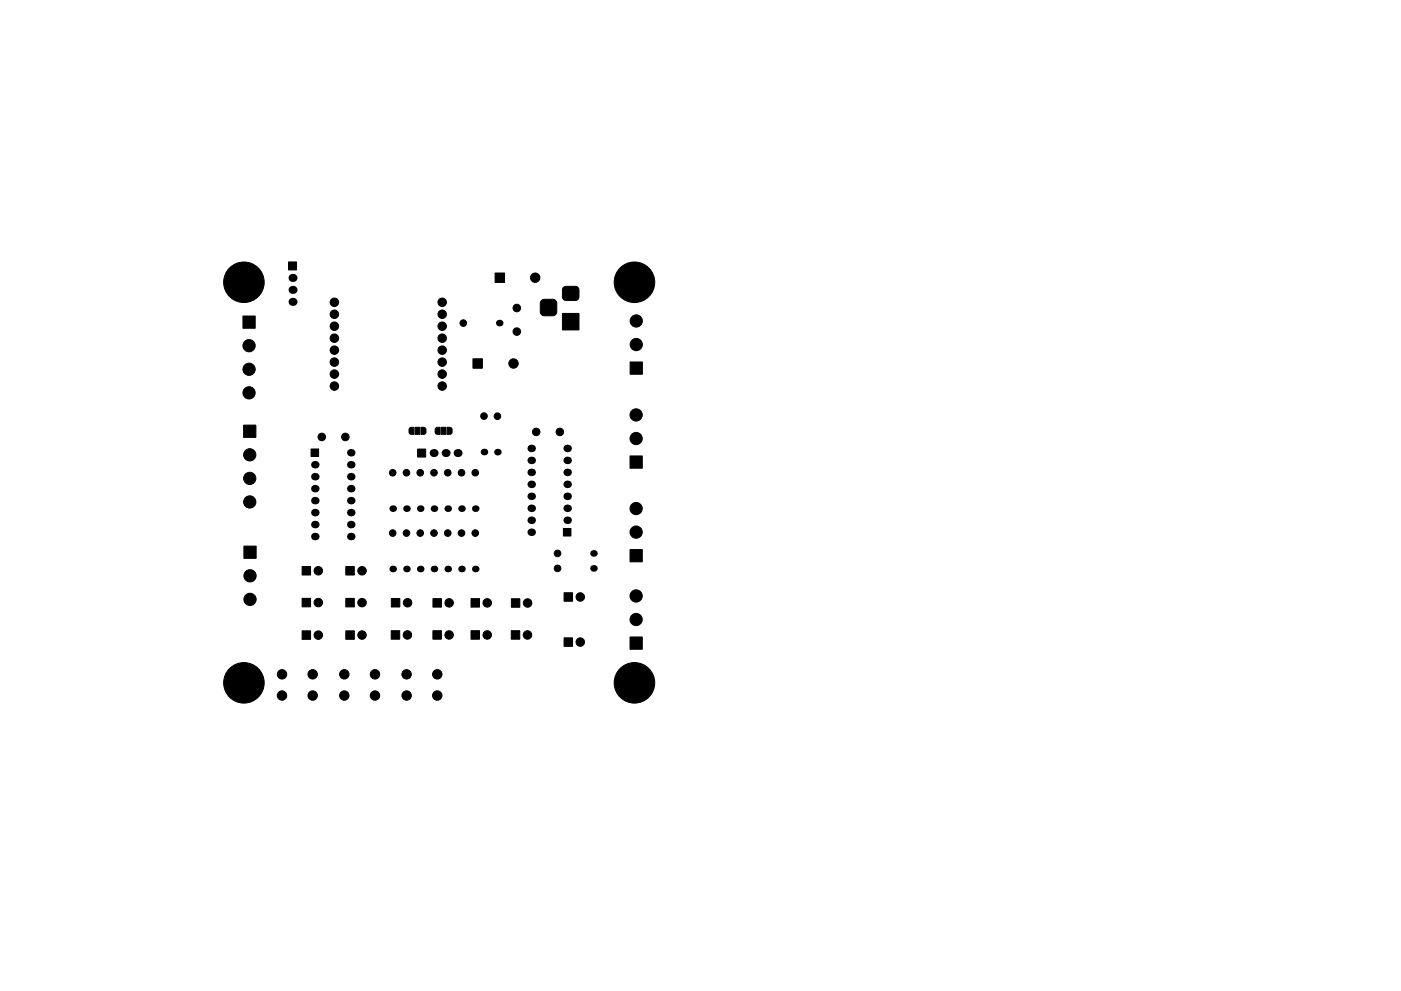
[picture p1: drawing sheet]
<svg xmlns="http://www.w3.org/2000/svg" width="297mm" height="210mm" viewBox="0 0 297 210" stroke-linecap="round" stroke-linejoin="round" font-family="sans-serif">
<g fill="#000">
<circle cx="62" cy="59" r=".85"/>
<circle cx="62" cy="61.5" r=".85"/>
<circle cx="62" cy="64" r=".85"/>
<circle cx="105.8" cy="68.5" r=".7"/>
<circle cx="66.8" cy="98.6" r=".8"/>
<circle cx="74.4" cy="96.1" r=".8"/>
<circle cx="74.4" cy="98.6" r=".8"/>
<circle cx="91.9" cy="96.1" r=".85"/>
<circle cx="94.5" cy="96.1" r=".85"/>
<circle cx="97" cy="96.1" r=".85"/>
<circle cx="102.6" cy="95.9" r=".7"/>
<circle cx="105.5" cy="95.9" r=".7"/>
<circle cx="112.6" cy="95.1" r=".8"/>
<circle cx="112.6" cy="97.7" r=".8"/>
<circle cx="120.2" cy="97.7" r=".8"/>
<circle cx="120.2" cy="95.1" r=".8"/>
<circle cx="66.8" cy="113.8" r=".8"/>
<circle cx="66.8" cy="103.7" r=".8"/>
<circle cx="66.8" cy="111.3" r=".8"/>
<circle cx="66.8" cy="108.8" r=".8"/>
<circle cx="66.8" cy="106.2" r=".8"/>
<circle cx="66.8" cy="101.1" r=".8"/>
<circle cx="74.4" cy="106.2" r=".8"/>
<circle cx="74.4" cy="108.8" r=".8"/>
<circle cx="74.4" cy="101.1" r=".8"/>
<circle cx="74.4" cy="103.7" r=".8"/>
<circle cx="74.4" cy="111.3" r=".8"/>
<circle cx="74.4" cy="113.8" r=".8"/>
<circle cx="83.3" cy="107.9" r=".7"/>
<circle cx="86.2" cy="107.9" r=".7"/>
<circle cx="89.1" cy="107.9" r=".7"/>
<circle cx="92" cy="107.9" r=".7"/>
<circle cx="94.9" cy="107.9" r=".7"/>
<circle cx="97.8" cy="107.9" r=".7"/>
<circle cx="100.8" cy="107.9" r=".7"/>
<circle cx="112.6" cy="110.4" r=".8"/>
<circle cx="112.6" cy="105.3" r=".8"/>
<circle cx="112.6" cy="100.2" r=".8"/>
<circle cx="112.6" cy="107.8" r=".8"/>
<circle cx="112.6" cy="102.8" r=".8"/>
<circle cx="112.6" cy="112.9" r=".8"/>
<circle cx="120.2" cy="110.4" r=".8"/>
<circle cx="120.2" cy="100.2" r=".8"/>
<circle cx="120.2" cy="102.8" r=".8"/>
<circle cx="120.2" cy="105.3" r=".8"/>
<circle cx="120.2" cy="107.8" r=".8"/>
<circle cx="125.8" cy="117.4" r=".7"/>
<circle cx="83.3" cy="120.7" r=".7"/>
<circle cx="86.2" cy="120.7" r=".7"/>
<circle cx="89.1" cy="120.7" r=".7"/>
<circle cx="92" cy="120.7" r=".7"/>
<circle cx="94.9" cy="120.7" r=".7"/>
<circle cx="97.8" cy="120.7" r=".7"/>
<circle cx="100.8" cy="120.7" r=".7"/>
<circle cx="125.8" cy="120.6" r=".7"/>
</g>
<g fill="#000" stroke="#000" stroke-width=".21">
<path d="M61.2 55.6h1.7v1.7h-1.7zM105 57.9h2v2h-2zM51.5 67h2.6v2.6h-2.6zM100.3 76.1h2v2h-2zM114.8 63.8l.5-.3h1.9a.88 .88 0 0 1 .9 .9v1.7a.88 .88 0 0 1-.9 .9h-1.8a.88 .88 0 0 1-.9-.9l.1-1.8zM119.2 66.5h3.6v3.5h-3.6zM119.5 61l.4-.2 2.1-.1a.75 .75 0 0 1 .8 .8v1.5a.75 .75 0 0 1-.8 .7h-2a.75 .75 0 0 1-.8-.7l.1-1.6zM133.6 76.8h2.6v2.6h-2.6zM51.6 90.2h2.7v2.6h-2.7zM66 95.3h1.6v1.6h-1.6zM86.8 90.8l1-.1v1.5l-.7-.1-.3-.1-.1-.8zM88 90.7h1v1.5h-1z"/>
<path d="M89.3 90.7h.6l.3 .2 .1 .8-.2 .4-.8 .1zM88.5 95.3h1.8v1.7h-1.8zM92.4 90.8l.9-.1v1.5l-.7-.1-.2-.1-.1-.8zM93.6 90.7h1v1.5h-1zM94.8 90.7h.7l.3 .2 .1 .8-.3 .4-.8 .1zM133.6 96.7h2.6v2.6h-2.6zM51.7 115.9h2.6v2.6h-2.6zM119.5 112.1h1.6v1.6h-1.6zM133.6 116.6h2.6v2.6h-2.6zM64 120.2h1.9v1.8h-1.9zM64 126.9h1.9v1.8h-1.9zM64 133.8h1.9v1.8h-1.9z"/>
<path d="M73.3 120.2h1.8v1.8h-1.8zM73.3 127h1.8v1.8h-1.8zM73.3 133.8h1.8v1.8h-1.8zM82.9 133.8h1.8v1.8h-1.8zM83 127h1.8v1.8h-1.8zM91.8 133.8h1.8v1.8h-1.8zM91.8 127h1.8v1.8h-1.8zM99.9 127h1.8v1.8h-1.8zM99.9 133.8h1.8v1.8h-1.8zM108.4 133.8h1.8v1.8h-1.8zM108.4 127h1.8v1.8h-1.8zM119.6 125.8h1.8v1.8h-1.8z"/>
<path d="M119.6 135.3h1.8v1.8h-1.8zM133.6 135.1h2.6v2.6h-2.6z"/>
<circle cx="48.5" cy="59.9" r=".45"/>
<circle cx="49.4" cy="57.6" r=".45"/>
<circle cx="51.7" cy="59.9" r="4.3"/>
<circle cx="51.7" cy="56.7" r=".45"/>
<circle cx="54" cy="57.6" r=".45"/>
<circle cx="54.9" cy="59.9" r=".45"/>
<circle cx="113.5" cy="58.9" r="1"/>
<circle cx="131.3" cy="59.9" r=".45"/>
<circle cx="132.2" cy="57.6" r=".45"/>
<circle cx="134.5" cy="59.9" r="4.3"/>
<circle cx="134.5" cy="56.7" r=".45"/>
<circle cx="136.8" cy="57.6" r=".45"/>
<circle cx="137.7" cy="59.9" r=".45"/>
<circle cx="49.4" cy="62.2" r=".45"/>
<circle cx="51.7" cy="63.1" r=".45"/>
<circle cx="52.8" cy="78.3" r="1.3"/>
<circle cx="52.8" cy="73.3" r="1.3"/>
<circle cx="54" cy="62.2" r=".45"/>
<circle cx="70.9" cy="79.4" r=".9"/>
<circle cx="70.9" cy="76.8" r=".9"/>
<circle cx="70.9" cy="66.7" r=".9"/>
<circle cx="70.9" cy="69.2" r=".9"/>
<circle cx="70.9" cy="64.1" r=".9"/>
<circle cx="70.9" cy="71.8" r=".9"/>
<circle cx="70.9" cy="74.3" r=".9"/>
<circle cx="93.8" cy="76.8" r=".9"/>
<circle cx="93.8" cy="66.7" r=".9"/>
<circle cx="93.8" cy="74.3" r=".9"/>
<circle cx="93.8" cy="69.2" r=".9"/>
<circle cx="93.8" cy="64.1" r=".9"/>
<circle cx="93.8" cy="71.8" r=".9"/>
<circle cx="93.8" cy="79.4" r=".9"/>
<circle cx="98.2" cy="68.5" r=".7"/>
<circle cx="108.9" cy="77.1" r="1"/>
<circle cx="109.6" cy="65.4" r=".8"/>
<circle cx="109.6" cy="70.4" r=".8"/>
<circle cx="132.2" cy="62.2" r=".45"/>
<circle cx="134.5" cy="63.1" r=".45"/>
<circle cx="134.9" cy="73.1" r="1.3"/>
<circle cx="134.9" cy="68.1" r="1.3"/>
<circle cx="136.8" cy="62.2" r=".45"/>
<circle cx="52.8" cy="83.3" r="1.3"/>
<circle cx="52.9" cy="96.5" r="1.3"/>
<circle cx="68.2" cy="92.7" r=".8"/>
<circle cx="70.9" cy="81.9" r=".9"/>
<circle cx="73.2" cy="92.7" r=".8"/>
<circle cx="93.8" cy="81.9" r=".9"/>
<circle cx="102.6" cy="88.3" r=".7"/>
<circle cx="105.5" cy="88.3" r=".7"/>
<circle cx="113.7" cy="91.6" r=".8"/>
<circle cx="118.7" cy="91.6" r=".8"/>
<circle cx="134.9" cy="93" r="1.3"/>
<circle cx="134.9" cy="88" r="1.3"/>
<circle cx="52.9" cy="106.5" r="1.3"/>
<circle cx="52.9" cy="101.5" r="1.3"/>
<circle cx="83.3" cy="100.3" r=".7"/>
<circle cx="83.3" cy="113.1" r=".7"/>
<circle cx="86.2" cy="113.1" r=".7"/>
<circle cx="86.2" cy="100.3" r=".7"/>
<circle cx="89.1" cy="113.1" r=".7"/>
<circle cx="89.1" cy="100.3" r=".7"/>
<circle cx="92" cy="100.3" r=".7"/>
<circle cx="92" cy="113.1" r=".7"/>
<circle cx="94.9" cy="113.1" r=".7"/>
<circle cx="94.9" cy="100.3" r=".7"/>
<circle cx="97.8" cy="100.3" r=".7"/>
<circle cx="97.8" cy="113.1" r=".7"/>
<circle cx="100.8" cy="113.1" r=".7"/>
<circle cx="100.8" cy="100.3" r=".7"/>
<circle cx="118.2" cy="117.4" r=".7"/>
<circle cx="134.9" cy="112.9" r="1.3"/>
<circle cx="134.9" cy="107.9" r="1.3"/>
<circle cx="53" cy="122.2" r="1.3"/>
<circle cx="53" cy="127.2" r="1.3"/>
<circle cx="67.5" cy="127.8" r=".9"/>
<circle cx="67.5" cy="121.1" r=".9"/>
<circle cx="67.5" cy="134.7" r=".9"/>
<circle cx="76.8" cy="121.1" r=".9"/>
<circle cx="76.8" cy="134.7" r=".9"/>
<circle cx="76.8" cy="127.9" r=".9"/>
<circle cx="86.4" cy="134.7" r=".9"/>
<circle cx="86.4" cy="127.9" r=".9"/>
<circle cx="95.2" cy="134.7" r=".9"/>
<circle cx="95.2" cy="127.9" r=".9"/>
<circle cx="103.3" cy="134.7" r=".9"/>
<circle cx="103.3" cy="127.9" r=".9"/>
<circle cx="111.8" cy="134.7" r=".9"/>
<circle cx="111.9" cy="127.9" r=".9"/>
<circle cx="118.2" cy="120.6" r=".7"/>
<circle cx="123" cy="126.7" r=".9"/>
<circle cx="123" cy="136.2" r=".9"/>
<circle cx="134.9" cy="126.4" r="1.3"/>
<circle cx="134.9" cy="131.4" r="1.3"/>
<circle cx="48.5" cy="144.9" r=".45"/>
<circle cx="49.4" cy="142.6" r=".45"/>
<circle cx="49.4" cy="147.2" r=".45"/>
<circle cx="51.7" cy="144.9" r="4.3"/>
<circle cx="51.7" cy="141.7" r=".45"/>
<circle cx="51.7" cy="148.1" r=".45"/>
<circle cx="54" cy="142.6" r=".45"/>
<circle cx="54" cy="147.2" r=".45"/>
<circle cx="54.9" cy="144.9" r=".45"/>
<circle cx="59.8" cy="147.6" r="1"/>
<circle cx="59.8" cy="143.1" r="1"/>
<circle cx="66.3" cy="147.6" r="1"/>
<circle cx="66.3" cy="143.1" r="1"/>
<circle cx="73" cy="147.6" r="1"/>
<circle cx="73" cy="143.1" r="1"/>
<circle cx="79.5" cy="147.6" r="1"/>
<circle cx="79.5" cy="143.1" r="1"/>
<circle cx="86.2" cy="147.6" r="1"/>
<circle cx="86.2" cy="143.1" r="1"/>
<circle cx="92.7" cy="147.6" r="1"/>
<circle cx="92.7" cy="143.1" r="1"/>
<circle cx="131.3" cy="144.9" r=".45"/>
<circle cx="132.2" cy="142.6" r=".45"/>
<circle cx="132.2" cy="147.2" r=".45"/>
<circle cx="134.5" cy="144.9" r="4.3"/>
<circle cx="134.5" cy="148.1" r=".45"/>
<circle cx="134.5" cy="141.7" r=".45"/>
<circle cx="136.8" cy="142.6" r=".45"/>
<circle cx="136.8" cy="147.2" r=".45"/>
<circle cx="137.7" cy="144.9" r=".45"/>
</g>
</svg>
